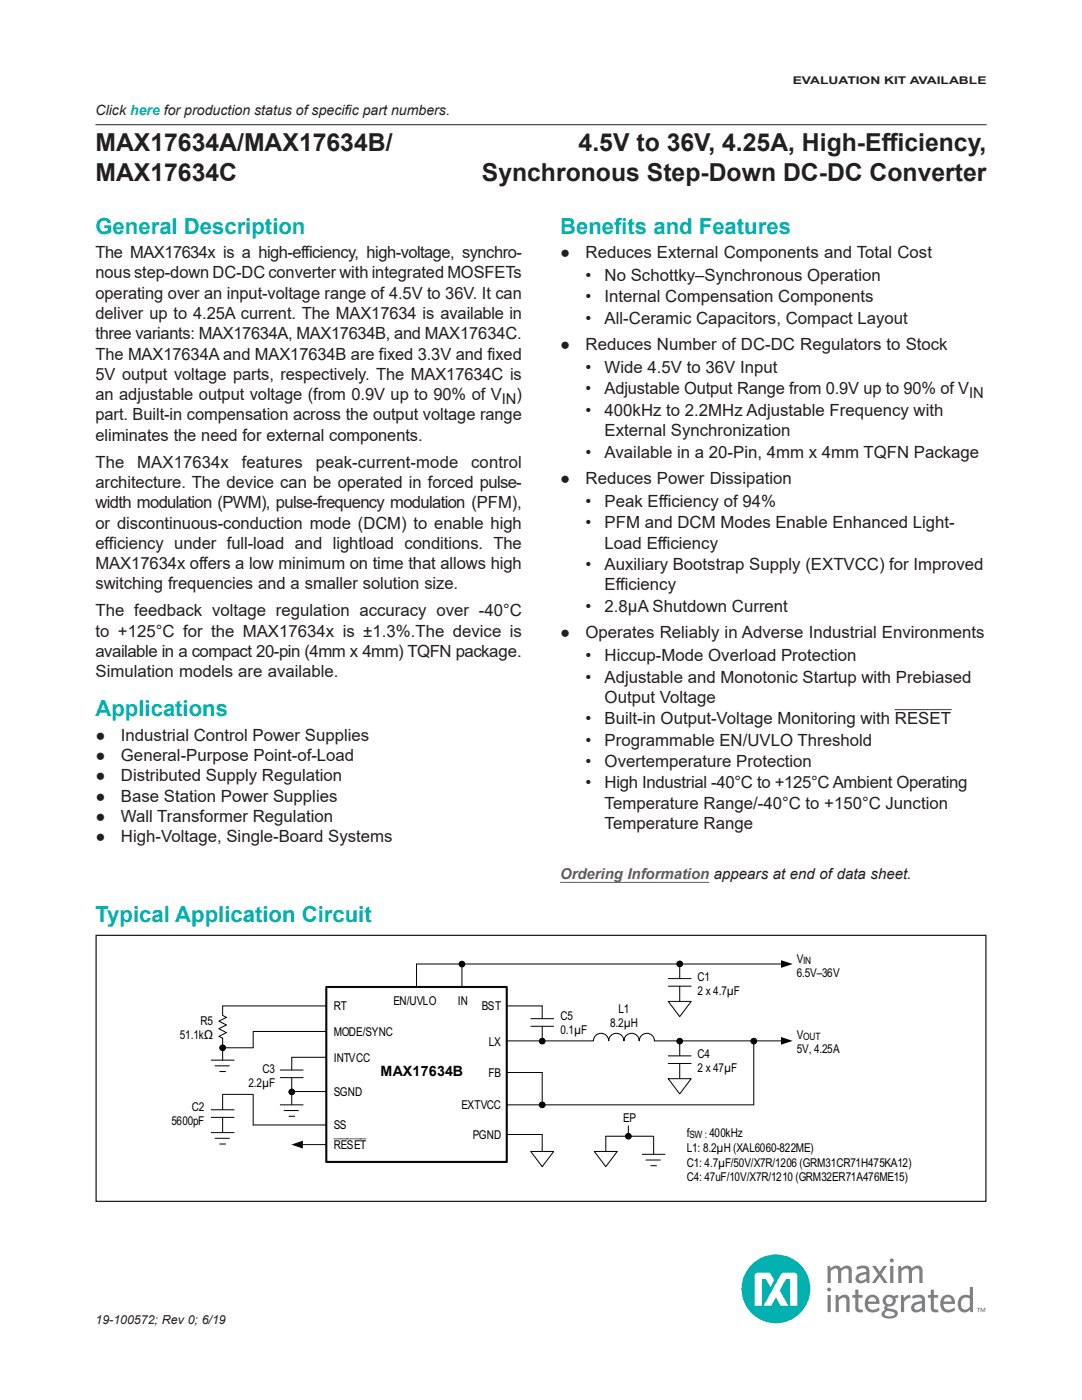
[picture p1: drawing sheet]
<svg xmlns="http://www.w3.org/2000/svg" width="216mm" height="279mm" viewBox="0 0 216 279" stroke-linecap="round" stroke-linejoin="round" font-family="sans-serif">
<defs><g id="words">
<g font-size="4.9" fill="#231f20">
<text x="19" y="30.2">MAX17634A/MAX17634B/</text>
<text x="115.5" y="30.2">4.5V to 36V, 4.25A, High-Ef</text>
<text x="175.9" y="30.2">f</text>
<text x="175.9" y="30.2">iciency,</text>
<text x="19" y="36.1">MAX17634C</text>
<text x="96.1" y="36.1">Synchronous Step-Down DC-DC Converter</text>
</g>
<g font-size="4.4" fill="#00b1b0">
<text x="19" y="46.6">General Description</text>
<text x="111.8" y="46.6">Benef</text>
<text x="122.5" y="46.6">its and Features</text>
<text x="19" y="143">Applications</text>
<text x="19.1" y="184">Typical Application Circuit</text>
</g>
<g font-size="3.4" fill="#231f20">
<text x="19" y="51.5">The MAX17634x is a high-efficiency, high-voltage, synchro-</text>
<text x="111.8" y="51.5">●</text>
<text x="116.8" y="51.5">Reduces External Components and Total Cost</text>
<text x="19" y="55.5">nous step-down DC-DC converter with integrated MOSFETs</text>
<text x="19" y="59.6">operating over an input-voltage range of 4.5V to 36V. It can</text>
<text x="116.8" y="56">•</text>
<text x="120.6" y="56">No Schottky–Synchronous Operation</text>
<text x="19" y="63.6">deliver up to 4.25A current. The MAX17634 is available in</text>
<text x="116.8" y="60.3">•</text>
<text x="116.8" y="64.6">•</text>
<text x="120.6" y="60.3">Internal Compensation Components</text>
<text x="120.6" y="64.6">All-Ceramic Capacitors, Compact Layout</text>
<text x="19" y="67.7">three variants: MAX17634A, MAX17634B, and MAX17634C.</text>
<text x="19" y="71.7">The MAX17634A and MAX17634B are fixed 3.3V and fixed</text>
<text x="111.8" y="69.9">●</text>
<text x="116.8" y="69.9">Reduces Number of DC-DC Regulators to Stock</text>
<text x="19" y="75.8">5V output voltage parts, respectively. The MAX17634C is</text>
<text x="116.8" y="74.4">•</text>
<text x="120.6" y="74.4">Wide 4.5V to 36V Input</text>
<text x="19" y="79.9">an adjustable output voltage (from 0.9V up to 90% of VIN)</text>
<text x="19" y="83.9">part. Built-in compensation across the output voltage range</text>
<text x="116.8" y="78.7">•</text>
<text x="116.8" y="83">•</text>
<text x="120.6" y="78.7">Adjustable Output Range from 0.9V up to 90% of VIN</text>
<text x="120.6" y="83">400kHz to 2.2MHz Adjustable Frequency with</text>
<text x="19" y="88">eliminates the need for external components.</text>
<text x="120.6" y="87">External Synchronization</text>
<text x="19" y="93.3">The</text>
<text x="27.4" y="93.3">MAX17634x</text>
<text x="48.2" y="93.3">features</text>
<text x="63" y="93.3">peak-current-mode</text>
<text x="94" y="93.3">control</text>
<text x="116.8" y="91.3">•</text>
<text x="120.6" y="91.3">Available in a 20-Pin, 4mm x 4mm TQFN Package</text>
<text x="19" y="97.4">architecture. The device can be operated in forced pulse-</text>
<text x="19" y="101.4">width modulation (PWM), pulse-frequency modulation (PFM),</text>
<text x="111.8" y="96.6">●</text>
<text x="116.8" y="96.6">Reduces Power Dissipation</text>
<text x="116.8" y="101.2">•</text>
<text x="120.6" y="101.2">Peak Ef</text>
<text x="131.5" y="101.2">f</text>
<text x="131.5" y="101.2">iciency of 94%</text>
<text x="19" y="105.5">or discontinuous-conduction mode (DCM) to enable high</text>
<text x="116.8" y="105.5">•</text>
<text x="120.6" y="105.5">PFM and DCM Modes Enable Enhanced Light-</text>
<text x="19" y="109.5">efficiency under full-load and lightload conditions. The</text>
<text x="19" y="113.6">MAX17634x offers a low minimum on time that allows high</text>
<text x="116.8" y="113.7">•</text>
<text x="120.6" y="109.5">Load Ef</text>
<text x="120.6" y="113.7">Auxiliary Bootstrap Supply (EXTVCC) for Improved</text>
<text x="131.3" y="109.5">f</text>
<text x="131.3" y="109.5">iciency</text>
<text x="19" y="117.6">switching frequencies and a smaller solution size.</text>
<text x="120.6" y="117.8">Ef</text>
<text x="122.9" y="117.8">f</text>
<text x="122.9" y="117.8">iciency</text>
<text x="19" y="123">The feedback voltage regulation accuracy over -40°C</text>
<text x="116.8" y="122.1">•</text>
<text x="120.6" y="122.1">2.8μA Shutdown Current</text>
<text x="19" y="127">to +125°C for the MAX17634x is ±1.3%.The device is</text>
<text x="19" y="131.1">available in a compact 20-pin (4mm x 4mm) TQFN package.</text>
<text x="111.8" y="127.4">●</text>
<text x="116.8" y="127.4">Operates Reliably in Adverse Industrial Environments</text>
<text x="116.8" y="131.9">•</text>
<text x="120.6" y="131.9">Hiccup-Mode Overload Protection</text>
<text x="19" y="135.1">Simulation models are available.</text>
<text x="116.8" y="136.2">•</text>
<text x="120.6" y="136.2">Adjustable and Monotonic Startup with Prebiased</text>
<text x="120.6" y="140.2">Output Voltage</text>
<text x="19" y="147.8">●</text>
<text x="24.1" y="147.8">Industrial Control Power Supplies</text>
<text x="116.8" y="144.5">•</text>
<text x="116.8" y="148.8">•</text>
<text x="120.6" y="144.5">Built-in Output-Voltage Monitoring with RESET</text>
<text x="120.6" y="148.8">Programmable EN/UVLO Threshold</text>
<text x="19" y="151.8">●</text>
<text x="19" y="155.9">●</text>
<text x="24.1" y="151.8">General-Purpose Point-of-Load</text>
<text x="24.1" y="155.9">Distributed Supply Regulation</text>
<text x="116.8" y="153.1">•</text>
<text x="120.6" y="153.1">Overtemperature Protection</text>
<text x="19" y="160">●</text>
<text x="24.1" y="160">Base Station Power Supplies</text>
<text x="116.8" y="157.3">•</text>
<text x="120.6" y="157.3">High Industrial -40°C to +125°C Ambient Operating</text>
<text x="120.6" y="161.4">Temperature Range/-40°C to +150°C Junction</text>
<text x="19" y="164">●</text>
<text x="24.1" y="164">Wall Transformer Regulation</text>
<text x="120.6" y="165.4">Temperature Range</text>
<text x="19" y="168.1">●</text>
<text x="24.1" y="168.1">High-Voltage, Single-Board Systems</text>
</g>
<text font-size="3" fill="#6e298d" x="111.8" y="175.4">Ordering Information appears at end of data sheet.</text>
<g font-size="2.8" fill="#231f20">
<text x="19" y="22.9">Click here for production status of specif</text>
<text x="68.8" y="22.9">ic part numbers.</text>
</g>
<text font-size="2.8" x="75.9" y="214.7">MAX17634B</text>
<text font-size="2.5" fill="#231f20" x="19" y="264.2">19-100572; Rev 0; 6/19</text>
<g font-size="2.4">
<text x="139.2" y="195.7">C1</text>
<text x="159" y="192.1">V</text>
<text x="159" y="194.9">6.5V–36V</text>
<text x="66.6" y="201.6">RT</text>
<text x="78.5" y="200.5">EN/UVLO</text>
<text x="91.3" y="200.5">IN</text>
<text x="96.2" y="201.6">BST</text>
<text x="111.8" y="203.5">C5</text>
<text x="123.4" y="202.1">L1</text>
<text x="139.2" y="198.6">2 x 4.7µF</text>
<text x="35.9" y="207.4">51.1kΩ</text>
<text x="40" y="204.6">R5</text>
<text x="66.6" y="206.8">MODE/SYNC</text>
<text x="97.6" y="208.7">LX</text>
<text x="111.8" y="206.3">0.1µF</text>
<text x="121.8" y="205">8.2µH</text>
<text x="159" y="207.3">V</text>
<text x="52.4" y="214.1">C3</text>
<text x="66.6" y="211.9">INTVCC</text>
<text x="97.5" y="214.9">FB</text>
<text x="139.2" y="211.1">C4</text>
<text x="139.2" y="213.9">2 x 47µF</text>
<text x="159" y="210.1">5V, 4.25A</text>
<text x="38.3" y="221.7">C2</text>
<text x="49.6" y="216.9">2.2µF</text>
<text x="66.6" y="218.8">SGND</text>
<text x="92.1" y="221.4">EXTVCC</text>
<text x="34.2" y="224.5">5600pF</text>
<text x="66.6" y="225.4">SS</text>
<text x="94.3" y="227.3">PGND</text>
<text x="124.4" y="224">EP</text>
<text x="137" y="226.9">f</text>
<text x="141.6" y="226.9">400kHz</text>
<text x="66.6" y="229.3">RESET</text>
<text x="137" y="232.8">C1: 4.7µF/50V/X7R/1206 (GRM31CR71H475KA12)</text>
<text x="137" y="230">L1: 8.2µH (XAL6060-822ME)</text>
<text x="137" y="235.7">C4: 47uF/10V/X7R/1210 (GRM32ER71A476ME15)</text>
</g>
<text font-size="2.1" fill="#231f20" x="158.2" y="16.8">EVALUATION KIT AVAILABLE</text>
<g font-size="2">
<text x="160.3" y="192.3">IN</text>
<text x="160.3" y="207.5">OUT</text>
<text x="137.6" y="227.2">SW :</text>
</g>
</g></defs>
<path d="M111.8 176.1h29.7" fill="none" stroke="#6e298d" stroke-width=".2"/>
<path d="M65.1 197h36v34.9h-36z" fill="none" stroke="#000" stroke-width=".41"/>
<g fill="none" stroke="#000" stroke-width=".2">
<path d="M42.1 211.6h4.6M42.9 212.7h2.9M43.9 213.9h1.1M44.4 209.1h6.1M44.4 218.4h6.1M44.4 202.7l.8 .3-1.5 .8 1.5 .8-1.5 .7 1.5 .8-1.5 .7 .7 .4v4.3M44.4 218.4v3.1M50.5 218.4v6.1h14.6M55.9 213.5h4.6M55.9 215.1h4.6M58.2 215.1v5.4M58.2 217.8h6.8"/>
<path d="M65 200.8h-20.5l-.1 1.8M65 205.9h-14.5v3.2M65 211h-6.8v2.5M101.1 214h7.1v6.5M101.1 200.8h7.1v2.5M101.2 207.7h17.2M105.9 203.3h4.6M105.9 204.8h4.6M108.2 204.8v2.9M118.4 207.7a1.52 1.52 0 0 1 1.5-1.5 1.52 1.52 0 0 1 1.6 1.5 1.52 1.52 0 0 1 1.5-1.5 1.52 1.52 0 0 1 1.5 1.5 1.52 1.52 0 0 1 1.5-1.5 1.52 1.52 0 0 1 1.5 1.5 1.52 1.52 0 0 1 1.6-1.5 1.52 1.52 0 0 1 1.5 1.5h25.4M150.4 207.7v12.8h-49.3M42.1 221.5h4.6"/>
<path d="M42.1 223h4.6M42.1 226h4.6M42.9 227.2h2.9M43.9 228.3h1.1M44.4 223v3M55.9 220.5h4.6M56.7 221.6h2.8M57.6 222.8h1.2M60.3 228.4h4.8M101.2 226.4h7v3.5"/>
<circle cx="44.4" cy="209.1" r=".56"/>
<circle cx="58.2" cy="217.9" r=".56"/>
<circle cx="108.2" cy="207.8" r=".56"/>
<circle cx="150.4" cy="207.8" r=".56"/>
<circle cx="108.2" cy="220.5" r=".56"/>
</g>
<g fill="#000">
<circle cx="44.4" cy="209.1" r=".56"/>
<circle cx="58.2" cy="217.9" r=".56"/>
<circle cx="108.2" cy="207.8" r=".56"/>
<circle cx="150.4" cy="207.8" r=".56"/>
<circle cx="108.2" cy="220.5" r=".56"/>
</g>
<path d="M44.4 222.8v1.5" fill="none" stroke="#fff" stroke-width=".2"/>
<path d="M155.8 207l2.4 .7-2.4 .8zM58.1 228.4l2.3-.7v1.5z" fill="#000"/>
<path d="M105.9 229.8h4.6l-2.3 3z" fill="#fff"/>
<path d="M105.9 229.8h4.6l-2.3 3zM125.4 224.7v1.7M130.4 226.8h-9.5v3" fill="none" stroke="#000" stroke-width=".2"/>
<path d="M118.6 229.8h4.6l-2.3 3z" fill="#fff"/>
<g fill="none" stroke="#000" stroke-width=".2">
<path d="M92.2 192.4v4.6M156 192.4h-72.9v4.6M133.3 210.7h4.6M133.3 212.2h4.6M135.6 207.7v3M135.6 212.2v3.1M118.6 229.8h4.6l-2.3 3z"/>
<circle cx="92.2" cy="192.4" r=".56"/>
<circle cx="135.6" cy="207.8" r=".56"/>
<circle cx="125.4" cy="226.8" r=".56"/>
</g>
<g fill="#000">
<circle cx="92.2" cy="192.4" r=".56"/>
<circle cx="135.6" cy="207.8" r=".56"/>
<circle cx="125.4" cy="226.8" r=".56"/>
</g>
<path d="M155.8 191.6l2.4 .8-2.4 .8z" fill="#000"/>
<path d="M133.3 215.3h4.6l-2.3 3z" fill="#fff"/>
<g fill="none" stroke="#000" stroke-width=".2">
<path d="M133.3 195.3h4.6M133.3 196.8h4.6M135.6 192.3v3M135.6 196.8v3M133.3 215.3h4.6l-2.3 3z"/>
<circle cx="135.6" cy="192.4" r=".56"/>
</g>
<circle cx="135.6" cy="192.4" r=".56" fill="#000"/>
<path d="M133.3 199.9h4.6l-2.3 3z" fill="#fff"/>
<path d="M133.3 199.9h4.6l-2.3 3zM128.1 230.4h4.6M128.9 231.5h2.9M129.9 232.6h1.1M130.4 226.8v3.5" fill="none" stroke="#000" stroke-width=".2"/>
<path d="M19.2 186.7h177.5v53.1h-177.5z" fill="none" stroke="#231f20" stroke-width=".25"/>
<circle cx="154.8" cy="257.2" r="6.9" fill="#00b1b0"/>
<path d="M156 254.1l-3.6 6.5h1.5l.9-1.7 1 1.7h1.5l-1.7-3.1 1.2-2.2h.8v5.3h1.5v-5.9a.7 .7 0 0 0-.7-.7h-1.9zM150.8 254.2l-.2 .5v5.9h1.4v-5.3h.8l.9 1.6 .8-1.4-.7-1.2-.4-.3h-2.1z" fill="#fff"/>
<g fill="#7e8082">
<path d="M166.7 258.5h.5l.1 .4 .3-.2a1.12 1.12 0 0 1 1.2-.3 1.12 1.12 0 0 1 .7 1v2.5h-.6v-2.4a.59 .59 0 0 0-.4-.5 .59 .59 0 0 0-.6 .1l-.5 .4v2.4h-.7z"/>
<path d="M170.7 257.4h.6v1.1h.8v.5h-.8v2.1l.2 .2h.6l.1 .6h-.3a.95 .95 0 0 1-1.2-.9v-2h-.6v-.5h.6z"/>
<path d="M185.7 257.4h.6v1.1h.9v.5h-.9l.1 2.1 .1 .2h.7l.1 .6h-.4a.95 .95 0 0 1-1.2-.9v-2h-.6v-.5h.6z"/>
<path d="M179.8 258.5h.5l.1 .6a1.51 1.51 0 0 1 1.2-.7l.1 .6a1.56 1.56 0 0 0-1.3 .8v2.1h-.6z"/>
<path d="M165.1 252.6h.5l.1 .5a1.24 1.24 0 0 1 2.1 0l.2-.2a1.1 1.1 0 0 1 1.2-.3 1.1 1.1 0 0 1 .8 1v2.5h-.7v-2.7a.89 .89 0 0 0-1.4 .3v2.4h-.7v-2.7a.89 .89 0 0 0-1.4 .3v2.4h-.7z"/>
<path d="M179.2 252.6h.6v.5a1.24 1.24 0 0 1 2.1 0l.3-.2a1.1 1.1 0 0 1 1.1-.3 1.1 1.1 0 0 1 .8 1v2.5h-.7v-2.7a.89 .89 0 0 0-1.4 .3v2.4h-.7v-2.7a.89 .89 0 0 0-1.4 .3v2.4h-.7z"/>
<path d="M174 252.6h.7l.8 1.2 .8-1.2h.7l-1.1 1.7 1.2 1.8h-.7l-.9-1.3-.8 1.3h-.7l1.2-1.8z"/>
<path d="M165 257.4a.4 .4 0 0 1 .8 0 .4 .4 0 0 1-.8 0zM165.1 258.5h.7v3.4h-.7z"/>
<path d="M173 258.9a1.48 1.48 0 0 1 1.8-.3 1.48 1.48 0 0 1 .7 1.6h-2.3a1.13 1.13 0 0 0 .6 1.1 1.13 1.13 0 0 0 1.3-.2l.3-.2 .1 .6a1.76 1.76 0 0 1-2.2 .2 1.76 1.76 0 0 1-.7-2.1zM173.5 259.1l-.3 .6h1.7a.8 .8 0 0 0-.5-.7 .8 .8 0 0 0-.9 .1z"/>
<path d="M176.4 258.8a1.46 1.46 0 0 1 1.9-.1l.9-.3 .1 .6h-.7a1.2 1.2 0 0 1-.2 1.3 1.2 1.2 0 0 1-1.2 .4l-.1 .3 .9 .2a.98 .98 0 0 1 1.1 1.3 2.26 2.26 0 0 1-3.1 .1 .88 .88 0 0 1 .6-1.2l-.2-.4 .4-.4a1.14 1.14 0 0 1-.4-1.8zM176.8 261.8l-.3 .4a1.31 1.31 0 0 0 2.1 0 1.55 1.55 0 0 0-1.8-.4zM176.7 259.6a.75 .75 0 0 0 1.5 0 .75 .75 0 0 0-1.5 0z"/>
<path d="M182 258.7l1-.3a1.14 1.14 0 0 1 1.6 1.1v2.4h-.5l-.1-.5-.2 .2a1.09 1.09 0 0 1-1.5 .2 1.09 1.09 0 0 1-.3-1.5 3 3 0 0 1 1.9-.7 .65 .65 0 0 0-.2-.6 .65 .65 0 0 0-.7-.1l-.9 .3zM182.6 260.5a.51 .51 0 0 0-.1 .7 .51 .51 0 0 0 .7 .2l.7-.5v-.8z"/>
<path d="M188 258.9a1.48 1.48 0 0 1 1.8-.3 1.48 1.48 0 0 1 .8 1.6h-2.4a1.13 1.13 0 0 0 .7 1.1 1.13 1.13 0 0 0 1.3-.2l.3-.2 .1 .6a1.76 1.76 0 0 1-2.2 .2 1.76 1.76 0 0 1-.7-2.1zM188.6 259.1l-.3 .6h1.6a.8 .8 0 0 0-.4-.7 .8 .8 0 0 0-.9 .1z"/>
<path d="M193.5 256.8h.6v5.1h-.5v-.5a1.38 1.38 0 0 1-1.7 .4 1.38 1.38 0 0 1-.8-1.5 1.65 1.65 0 0 1 2.4-1.7zM192.1 259.2a1.58 1.58 0 0 0 .1 2.1 1.03 1.03 0 0 0 1.3-.5v-1.7l-.8-.2z"/>
<path d="M170.9 252.9l1-.3a1.14 1.14 0 0 1 1.6 1.1v2.4h-.5l-.1-.5-.2 .2a1.09 1.09 0 0 1-1.5 .2 1.09 1.09 0 0 1-.3-1.5 3 3 0 0 1 2-.7 .65 .65 0 0 0-.3-.6 .65 .65 0 0 0-.7-.1l-.9 .3zM171.5 254.7a.51 .51 0 0 0-.1 .7 .51 .51 0 0 0 .7 .2l.8-.5v-.8z"/>
<path d="M177.5 251.6a.45 .45 0 0 1 .9 0 .45 .45 0 0 1-.9 0zM177.6 252.6h.7v3.5h-.7z"/>
<path d="M194.9 261h.7v.1h-.3v.8h-.1v-.8h-.3zM195.7 261h.2l.2 .6 .3-.6h.2v.9h-.1v-.7l-.3 .7-.4-.7v.7h-.1z"/>
</g>
<path d="M19.1 24.9h177.7" fill="none" stroke="#231f20" stroke-width=".2"/>
<use href="#words"/>
</svg>
